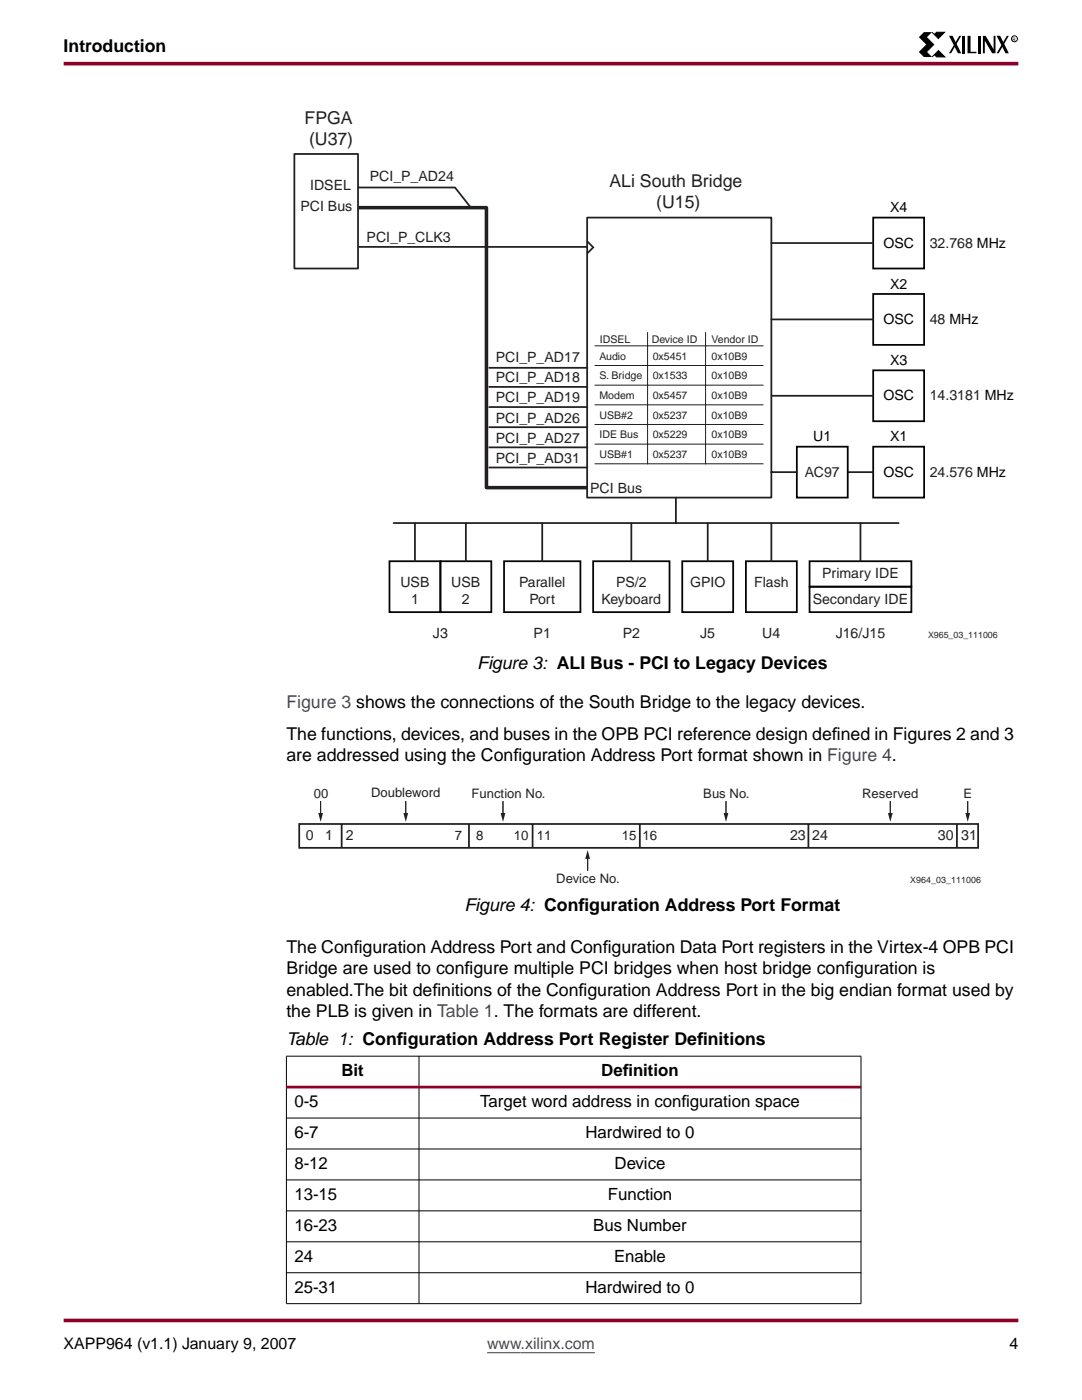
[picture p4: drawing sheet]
<svg xmlns="http://www.w3.org/2000/svg" width="216mm" height="279mm" viewBox="0 0 216 279" stroke-linecap="round" stroke-linejoin="round" font-family="sans-serif">
<defs><g id="words">
<g font-size="3.5">
<text x="12.7" y="10.5">Introduction</text>
<text x="95.2" y="133.5">Figure 3: ALI Bus - PCI to Legacy Devices</text>
<text x="57.1" y="147.6">The functions, devices, and buses in the OPB PCI reference design def</text>
<text x="166" y="147.6">ined in Figures 2 and 3</text>
<text x="57.1" y="151.8">are addressed using the Conf</text>
<text x="102.4" y="151.8">iguration Address Port format shown in Figure 4.</text>
<text x="92.7" y="181.7">Figure 4: Conf</text>
<text x="115.4" y="181.7">iguration Address Port Format</text>
<text x="57.1" y="190.2">The Conf</text>
<text x="70.6" y="190.2">iguration Address Port and Conf</text>
<text x="120.3" y="190.2">iguration Data Port registers in the Virtex-4 OPB PCI</text>
<text x="57.1" y="194.4">Bridge are used to conf</text>
<text x="92.7" y="194.4">igure multiple PCI bridges when host bridge conf</text>
<text x="168.6" y="194.4">iguration is</text>
<text x="57.1" y="198.7">enabled.The bit def</text>
<text x="57.1" y="202.9">the PLB is given in Table 1. The formats are different.</text>
<text x="86.3" y="198.7">initions of the Conf</text>
<text x="115.5" y="198.7">iguration Address Port in the big endian format used by</text>
<text x="57.1" y="208.6">Table 1: Conf</text>
<text x="79.2" y="208.6">iguration Address Port Register Def</text>
<text x="139.1" y="208.6">initions</text>
</g>
<g font-size="3.5" fill="#231f20">
<text x="60.8" y="24.7">FPGA</text>
<text x="61.7" y="28.9">(U37)</text>
<text x="121.6" y="37.3">ALi South Bridge</text>
<text x="130.9" y="41.5">(U15)</text>
</g>
<text font-size="3.5" fill="#2e3092" x="57.1" y="141.3">Figure 3 shows the connections of the South Bridge to the legacy devices.</text>
<g font-size="3.4">
<text x="68.1" y="214.8">Bit</text>
<text x="120" y="214.8">Def</text>
<text x="124.3" y="214.8">inition</text>
<text x="58.7" y="221">0-5</text>
<text x="95.8" y="221">Target word address in conf</text>
<text x="136" y="221">iguration space</text>
<text x="58.7" y="227.1">6-7</text>
<text x="116.8" y="227.1">Hardwired to 0</text>
<text x="58.7" y="233.3">8-12</text>
<text x="122.6" y="233.3">Device</text>
<text x="58.7" y="239.5">13-15</text>
<text x="121.3" y="239.5">Function</text>
<text x="58.7" y="245.6">16-23</text>
<text x="118.4" y="245.6">Bus Number</text>
<text x="58.7" y="251.8">24</text>
<text x="122.5" y="251.8">Enable</text>
<text x="58.7" y="258">25-31</text>
<text x="116.8" y="258">Hardwired to 0</text>
</g>
<g font-size="3.2">
<text x="12.7" y="269.2">XAPP964 (v1.1) January 9, 2007</text>
<text x="201.4" y="269.2">4</text>
</g>
<text font-size="3.2" fill="#2e3092" x="97.2" y="269.2">www.xilinx.com</text>
<g font-size="2.8" fill="#231f20">
<text x="61.9" y="37.9">IDSEL</text>
<text x="73.8" y="36.2">PCI_P_AD24</text>
<text x="60" y="42.1">PCI Bus</text>
<text x="73.1" y="48.2">PCI_P_CLK3</text>
<text x="185.5" y="49.4">32.768 MHz</text>
<text x="185.5" y="64.6">48 MHz</text>
<text x="98.9" y="76.3">PCI_P_AD18</text>
<text x="98.9" y="72.2">PCI_P_AD17</text>
<text x="98.9" y="80.3">PCI_P_AD19</text>
<text x="185.5" y="79.9">14.3181 MHz</text>
<text x="98.9" y="88.4">PCI_P_AD27</text>
<text x="98.9" y="84.4">PCI_P_AD26</text>
<text x="98.9" y="92.5">PCI_P_AD31</text>
<text x="160.6" y="95.1">AC97</text>
<text x="185.5" y="95.1">24.576 MHz</text>
<text x="117.8" y="98.3">PCI Bus</text>
<text x="79.9" y="117.1">USB</text>
<text x="90.1" y="117.1">USB</text>
<text x="103.6" y="117.1">Parallel</text>
<text x="122.9" y="117.1">PS/2</text>
<text x="137.7" y="117.1">GPIO</text>
<text x="150.5" y="117.1">Flash</text>
<text x="164" y="115.4">Primary IDE</text>
<text x="82" y="120.5">1</text>
<text x="92.2" y="120.5">2</text>
<text x="105.6" y="120.5">Port</text>
<text x="120" y="120.5">Keyboard</text>
<text x="162.2" y="120.5">Secondary IDE</text>
<text x="86.4" y="127.2">J3</text>
<text x="106.5" y="127.2">P1</text>
<text x="124.3" y="127.2">P2</text>
<text x="139.7" y="127.2">J5</text>
<text x="152.1" y="127.2">U4</text>
<text x="166.8" y="127.2">J16/J15</text>
<text x="61" y="167.7">0</text>
<text x="64.8" y="167.7">1</text>
<text x="69" y="167.7">2</text>
<text x="157.7" y="167.7">23</text>
<text x="162.1" y="167.7">24</text>
<text x="187.2" y="167.7">30</text>
<text x="191.8" y="167.7">31</text>
</g>
<g font-size="2.8" fill="#020303">
<text x="177.6" y="42.3">X4</text>
<text x="176.3" y="49.4">OSC</text>
<text x="177.6" y="57.6">X2</text>
<text x="176.3" y="64.6">OSC</text>
<text x="177.6" y="72.9">X3</text>
<text x="176.3" y="79.9">OSC</text>
<text x="162.3" y="88.1">U1</text>
<text x="177.6" y="88.1">X1</text>
<text x="176.3" y="95.1">OSC</text>
</g>
<g font-size="2.6" fill="#231f20">
<text x="62.6" y="159.3">00</text>
<text x="74" y="159.1">Doubleword</text>
<text x="94.1" y="159.3">Function No.</text>
<text x="140.3" y="159.3">Bus No.</text>
<text x="172" y="159.3">Reserved</text>
<text x="192.2" y="159.3">E</text>
<text x="90.8" y="167.7">7</text>
<text x="95" y="167.7">8</text>
<text x="102.5" y="167.7">10 11</text>
<text x="124.1" y="167.7">15 16</text>
<text x="111" y="176.2">Device No.</text>
</g>
<g font-size="2.1" fill="#231f20">
<text x="119.6" y="71.8">Audio</text>
<text x="119.7" y="68.4">IDSEL</text>
<text x="130" y="68.4">Device ID</text>
<text x="130.2" y="71.8">0x5451</text>
<text x="142" y="71.8">0x10B9</text>
<text x="142" y="68.4">Vendor ID</text>
<text x="119.6" y="75.7">S. Bridge</text>
<text x="130.2" y="75.7">0x1533</text>
<text x="142" y="75.7">0x10B9</text>
<text x="119.6" y="79.6">Modem</text>
<text x="119.6" y="83.5">USB#2</text>
<text x="130.2" y="79.6">0x5457</text>
<text x="130.2" y="83.5">0x5237</text>
<text x="142" y="79.6">0x10B9</text>
<text x="142" y="83.5">0x10B9</text>
<text x="119.6" y="87.5">IDE Bus</text>
<text x="130.2" y="87.5">0x5229</text>
<text x="142" y="87.5">0x10B9</text>
<text x="119.6" y="91.4">USB#1</text>
<text x="130.2" y="91.4">0x5237</text>
<text x="142" y="91.4">0x10B9</text>
</g>
<g font-size="1.8" fill="#231f20">
<text x="185.2" y="127.2">X965_03_111006</text>
<text x="181.6" y="176.2">X964_03_111006</text>
</g>
<text font-size=".9" x="202.1" y="8.1">R</text>
</g></defs>
<path d="M9.5 12.1h158.8z" fill="#fff" stroke="#fff" stroke-width=".2"/>
<path d="M12.7 12.7h190.5M12.7 263.5h190.5" fill="none" stroke="#8f0028" stroke-width=".72" stroke-linecap="butt"/>
<path d="M12.7 267.1h190.5v9.8h-190.5z" fill="#fff"/>
<path d="M97.2 270h21.5" fill="none" stroke="#2e3092" stroke-width=".21"/>
<path d="M183.1 6.4h20.1v5.2h-20.1z" fill="#fff"/>
<path d="M183.3 7.4l1.1-1h1.6l-1 1 1.5 1.5-1.5 1.5 1 1h-1.6l-1.1-1 1.5-1.5zM189.4 7.1h.7l1.7 3.5h-.7zM191.4 7.2h.4l-2 3.4h-.4zM192 7.2h.6v3.4h-.6zM193.1 7.2h.6v3.1h1.1v.3h-1.7zM195.1 7.2h.6v3.4h-.6zM196.1 7.2h.6l1.6 2.6v-2.6h.3v3.4h-.6l-1.5-2.5v2.5h-.4zM198.9 7.1h.7l1.7 3.5h-.7zM200.9 7.2h.4l-2 3.4h-.4z" fill="#000"/>
<path d="M186 6.4l.4 .5 .5-.5h1.6l-1.3 1.3zM186.4 10.9l-.4 .5 1.3-1.3 1.2 1.3h-1.6z" fill="#000" stroke="#000" stroke-width=".2"/>
<circle cx="202.4" cy="7.7" r=".59" fill="none" stroke="#000" stroke-width=".2"/>
<path d="M57.1 210.8h114.7zM57.1 223.1h114.7zM57.1 229.3h114.7zM57.1 235.5h114.7zM57.1 241.7h114.7zM57.1 247.8h114.7zM57.1 254h114.7zM57.1 210.8v49.3zM83.6 210.7v49.5zM171.8 210.8v49.3zM57.1 260.2h114.7z" fill="#000" stroke="#000" stroke-width=".2"/>
<path d="M57.1 217h114.7z" fill="#8f0028" stroke="#8f0028" stroke-width=".55"/>
<g fill="none" stroke="#231f20" stroke-width=".35">
<path d="M58.7 30.7h12.7v22.9h-12.7zM71.7 37.4h19.1l3.2 4M71.7 49.3h45.5M117.2 48.2l1.2 1.2-1.2 1.2M117.2 43.4h36.7v55.9h-36.7zM153.9 48.5h20.3M97.5 77.2h19.8M97.5 73.4h19.8M153.9 63.7h20.3M153.9 79h20.3M97.5 93.3h19.8M97.5 89.3h19.8"/>
<path d="M97.5 85.3h19.8M97.5 81.2h19.8M134.9 99.3v5.1M153.9 94.2h5.1M169.2 94.2h5M78.5 104.4h100.8M82.8 104.4v7.6M93 104.4v7.6M108.2 104.4v7.6M126 104.4v7.6M141.2 104.4v7.6M153.9 104.4v7.6"/>
<path d="M171.7 104.4v7.6M59.7 164.4h135.5v4.8h-135.5zM68.2 164.4v4.8M93.6 164.4v4.8M106.3 164.4v4.8M127.7 164.4v4.8M161.3 164.4v4.8M190.9 164.4v4.8"/>
</g>
<path d="M71.5 41.4h25.6v55.9h20.2" fill="none" stroke="#231f20" stroke-width=".71" stroke-linecap="butt"/>
<path d="M118.6 69h33.7M118.6 72.9h33.7M118.6 76.9h33.7M129.2 66.3v26.4M140.8 66.3v26.4M118.6 80.8h33.7M118.6 84.7h33.7M118.6 88.6h33.7M118.6 92.6h33.7M64 159.9v2.7" fill="none" stroke="#231f20" stroke-width=".2"/>
<g fill="none" stroke="#020303" stroke-width=".35">
<path d="M174.2 43.4h10.2v10.2h-10.2zM174.2 58.7h10.2v10.1h-10.2zM174.2 73.9h10.2v10.2h-10.2zM159 89.1h10.2v10.2h-10.2zM174.2 89.1h10.2v10.2h-10.2zM77.7 112h10.2v10.2h-10.2zM87.9 112h10.1v10.2h-10.1zM100.6 112h15.2v10.2h-15.2zM118.4 112h15.2v10.2h-15.2zM136.1 112h10.2v10.2h-10.2zM148.8 112h10.2v10.2h-10.2zM161.5 112h20.4v5.1h-20.4z"/>
<path d="M161.5 117.1h20.4v5.1h-20.4z"/>
</g>
<path d="M63.5 162.3h1l-.5 1.7z" fill="#231f20"/>
<path d="M81 159.9v2.7" fill="none" stroke="#231f20" stroke-width=".2"/>
<path d="M80.5 162.3h.9l-.4 1.7z" fill="#231f20"/>
<path d="M144.9 159.9v2.7" fill="none" stroke="#231f20" stroke-width=".2"/>
<path d="M144.4 162.3h.9l-.4 1.7z" fill="#231f20"/>
<path d="M100.4 159.9v2.7" fill="none" stroke="#231f20" stroke-width=".2"/>
<path d="M99.9 162.3h.9l-.4 1.7z" fill="#231f20"/>
<path d="M177.6 159.9v2.7" fill="none" stroke="#231f20" stroke-width=".2"/>
<path d="M177.2 162.3h.9l-.4 1.7z" fill="#231f20"/>
<path d="M193.1 159.9v2.7" fill="none" stroke="#231f20" stroke-width=".2"/>
<path d="M192.6 162.3h1l-.5 1.7z" fill="#231f20"/>
<path d="M117.3 171.1v2.7" fill="none" stroke="#231f20" stroke-width=".2"/>
<path d="M117.3 169.7l.4 1.7h-.9z" fill="#231f20"/>
<use href="#words"/>
</svg>
